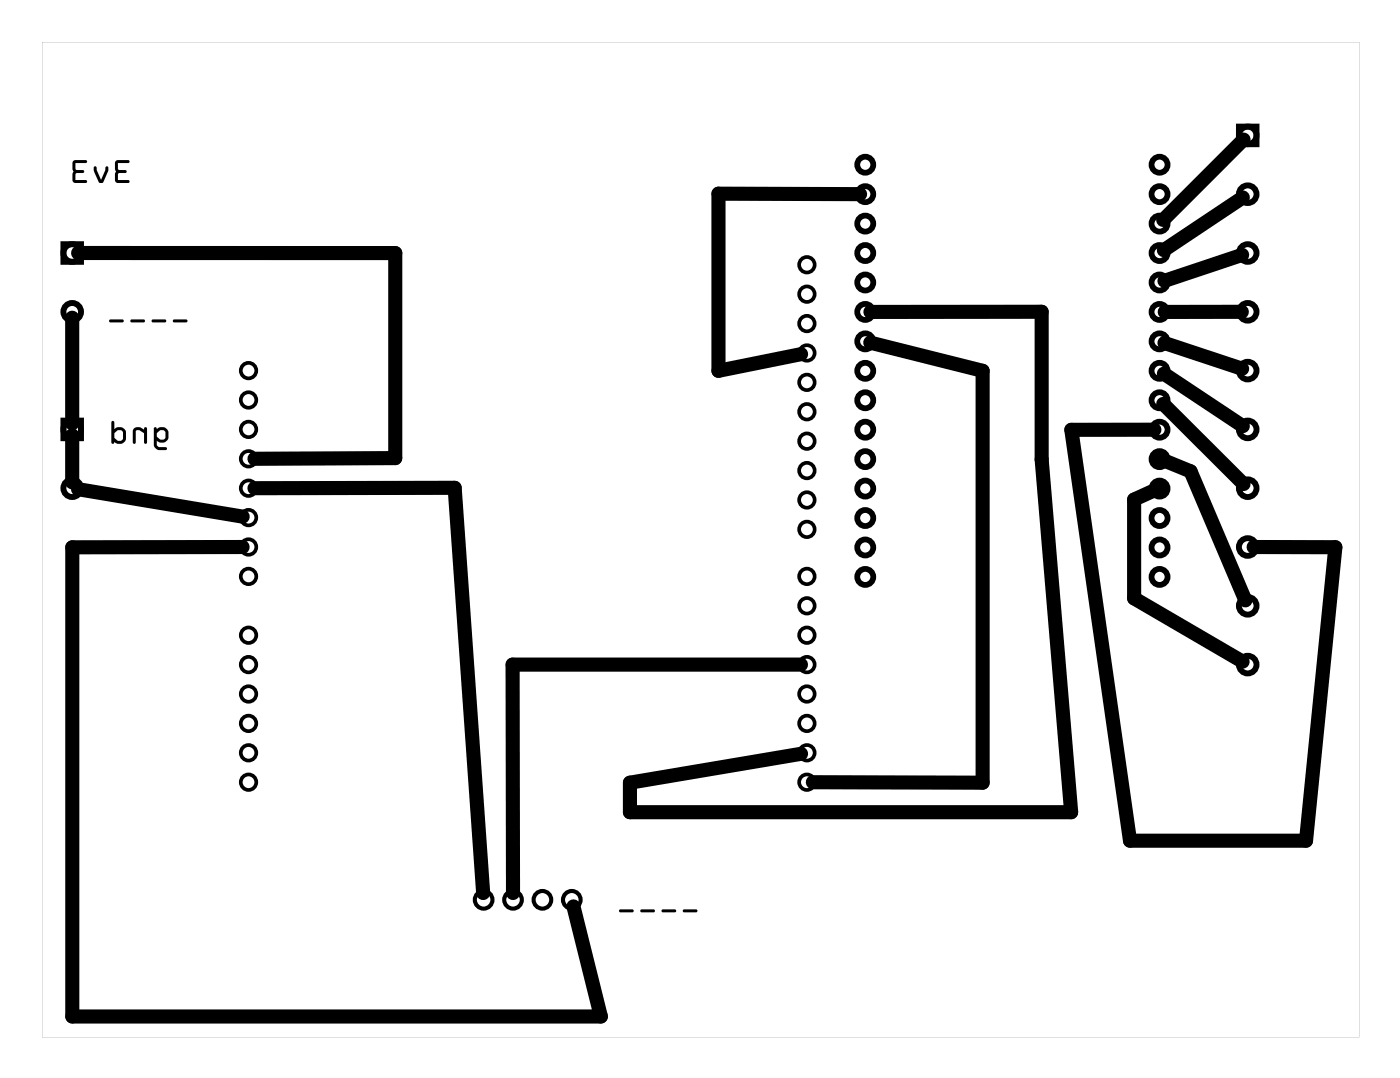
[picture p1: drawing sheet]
<svg xmlns="http://www.w3.org/2000/svg" width="121mm" height="93mm" viewBox="0 0 121 93" stroke-linecap="round" stroke-linejoin="round" font-family="sans-serif">
<g fill="#000">
<path d="M10 13.9l-.1 .2v.5l.1 .2-.1 .3 .1 .6 .2 .1h.9a.13 .13 0 0 0 .1-.1 .13 .13 0 0 0-.1-.1h-.9v-.6l.7-.1v-.1v-.1h-.7v-.6h.9l.1-.2-.1-.1h-.9zM10 13.9l.2-.1h.9a.13 .13 0 0 1 .1 .2 .13 .13 0 0 1-.1 .1h-.9v.6h.7v.1v.1l-.7 .1v.6h.9a.13 .13 0 0 1 .1 .1 .13 .13 0 0 1-.1 .1h-.9l-.2-.1-.1-.6 .1-.3-.1-.2v-.5zM8.1 14.4a2.32 2.32 0 0 0 .6 1.4l.2-.1 .5-1v-.3h-.2h-.1v.3l-.4 .8-.3-.8-.1-.3zM8.1 14.4h.2l.1 .3 .3 .8 .4-.8v-.3h.1h.2v.4l-.5 1-.4-.1-.4-1zM6.3 13.9v.7a.37 .37 0 0 1 0 .5v.6l.1 .1h1a.13 .13 0 0 0 .1-.1 .13 .13 0 0 0-.1-.1h-.9l.1-.6 .6-.1 .1-.1-.1-.1h-.6l-.1-.6h.9a.13 .13 0 0 0 .1-.1 .13 .13 0 0 0-.1-.2h-.9zM6.3 13.9l.2-.1h.9l.1 .1-.1 .2h-.9l.1 .6h.6l.1 .1-.1 .1-.6 .1-.1 .6h.9l.1 .1v.1h-1l-.2-.1v-.6l.1-.3-.1-.2v-.5z"/>
<path d="M10 13.9l-.1 .7a.37 .37 0 0 1 0 .5l.1 .6 .1 .1h1a.13 .13 0 0 0 .1-.1 .13 .13 0 0 0-.1-.1h-.9v-.6l.6-.1a.13 .13 0 0 0 .1-.1 .13 .13 0 0 0-.1-.1h-.6v-.6h.9a.13 .13 0 0 0 .1-.1 .13 .13 0 0 0-.1-.2h-.9zM8.1 14.4a2.32 2.32 0 0 0 .6 1.4l.2-.1 .5-1v-.3h-.2h-.1v.3l-.4 .8-.3-.8-.1-.3zM6.3 13.9v.7a.37 .37 0 0 1 0 .5v.6l.1 .1h1a.13 .13 0 0 0 .1-.1 .13 .13 0 0 0-.1-.1h-.9l.1-.6 .5-.1a.13 .13 0 0 0 .2-.1 .13 .13 0 0 0-.2-.1h-.5l-.1-.6h.9a.13 .13 0 0 0 .1-.1 .13 .13 0 0 0-.1-.2h-.9z"/>
<path d="M13.6 37.4l.3-.2h.3l.1 .2v.4l-.2 .2h-.3l-.2-.3zM13.3 36.9v1.7l.4 .3h.6a.13 .13 0 0 0 .1-.1 .13 .13 0 0 0-.1-.2h-.6l-.1-.1v-.4a.58 .58 0 0 0 .8 0l.1-.2a.84 .84 0 0 0-.2-.9l-.4-.1-.3 .2-.1-.2zM11.6 37l-.1 .3v.9a.13 .13 0 0 0 .1 .1 .13 .13 0 0 0 .1-.1v-.9l.2-.1h.1l.5 .2v.8a.13 .13 0 0 0 .1 .1 .13 .13 0 0 0 .1-.1v-1.3h-.2v.2l-.5-.2zM9.9 37.4l.3-.2h.4v.2v.5v.1l-.4 .1-.3-.2zM9.7 36.4l-.1 1.9h.2l.1-.1a.58 .58 0 0 0 .6 .1 .58 .58 0 0 0 .4-.4v-.5a.59 .59 0 0 0-1-.3v-.7z"/>
<path d="M13.6 37.4l.3-.2h.3l.1 .2v.4l-.2 .2h-.3l-.2-.3zM13.6 37.4v.3l.2 .3h.3l.2-.2v-.4l-.1-.2h-.3zM13.3 36.9v1.7l.4 .3 .7-.1v-.2h-.7l-.1-.1-.1-.4a.63 .63 0 0 0 .8 0l.2-.2a.84 .84 0 0 0-.2-.9l-.4-.1-.4 .2v-.2zM13.3 36.9h.2l.1 .2 .3-.2h.3l.2 .1a.9 .9 0 0 1 .1 1l-.3 .2a.67 .67 0 0 1-.7-.1l.1 .4 .1 .1h.7v.2l-.7 .1-.4-.3zM11.6 37l-.1 .3v.9a.13 .13 0 0 0 .1 .1 .13 .13 0 0 0 .1-.1v-1h.3l.5 .2v.9h.2v-1.3l-.1-.1h-.1v.2l-.5-.2zM11.6 37l.4-.1 .5 .2v-.2h.2v1.3a.13 .13 0 0 1-.1 .1 .13 .13 0 0 1-.2-.1l.1-.8-.5-.2h-.1l-.2 .1v1h-.2v-1zM9.9 37.4l.3-.2h.4v.2v.5v.1l-.4 .1-.3-.2zM9.9 37.4v.5l.3 .2 .4-.1v-.1v-.5v-.2h-.4zM9.7 36.4l-.1 1.9h.2l.1-.1a.61 .61 0 0 0 .9 0 1.07 1.07 0 0 0 .1-.9 .6 .6 0 0 0-.8-.4l-.2 .2v-.7zM9.7 36.4h.2v.7a.59 .59 0 0 1 .8-.1l.2 .3a1.07 1.07 0 0 1-.1 .9l-.4 .1h-.3l-.2-.1-.1 .1h-.2z"/>
<path d="M15 27.6l-.1 .2 .2 .1h1l.1-.2-.1-.1zM15 27.6h1.1a.13 .13 0 0 1 .1 .1 .13 .13 0 0 1-.1 .2l-1.1-.1zM13.1 27.6v.2l.1 .1h1l.2-.2-.2-.1zM13.1 27.6h1.1l.2 .1-.2 .2h-1l-.1-.1zM11.3 27.6v.2l.1 .1h1l.1-.2-.1-.1zM11.3 27.6h1.1l.1 .1-.1 .2h-1l-.1-.1zM9.5 27.6l-.1 .2 .2 .1h1l.1-.2-.1-.1zM9.5 27.6h1.1a.13 .13 0 0 1 .1 .1 .13 .13 0 0 1-.1 .2l-1.1-.1z"/>
<path d="M15 27.6v.2l1.1 .1a.13 .13 0 0 0 .1-.2 .13 .13 0 0 0-.1-.1zM13.1 27.6l.1 .2 1 .1a.14 .14 0 0 0 .2-.2 .13 .13 0 0 0-.2-.1zM11.3 27.6v.2l1.1 .1a.13 .13 0 0 0 .1-.2 .13 .13 0 0 0-.1-.1zM9.5 27.6v.2l1.1 .1a.13 .13 0 0 0 .1-.2 .13 .13 0 0 0-.1-.1z"/>
<path d="M59 78.6v.1l.1 .1h1l.2-.1-.2-.1zM59 78.6h1.1a.13 .13 0 0 1 .2 .1 .13 .13 0 0 1-.2 .1h-1zM57.2 78.6v.1l.1 .1h1l.1-.1-.1-.1zM57.2 78.6h1.1l.1 .1-.1 .1h-1l-.1-.1zM55.4 78.6l-.1 .1 .2 .1h1l.1-.1-.1-.1zM55.4 78.6h1.1l.1 .1-.1 .1h-1l-.2-.1zM53.5 78.6v.1l.1 .1h1l.2-.1-.2-.1zM53.5 78.6h1.1a.13 .13 0 0 1 .2 .1 .13 .13 0 0 1-.2 .1h-1z"/>
<path d="M59 78.6l.1 .2h1a.13 .13 0 0 0 .2-.1 .13 .13 0 0 0-.2-.1zM57.2 78.6l.1 .2h1a.13 .13 0 0 0 .1-.1 .13 .13 0 0 0-.1-.1zM55.4 78.6v.2h1.1a.13 .13 0 0 0 .1-.1 .13 .13 0 0 0-.1-.1zM53.5 78.6l.1 .2h1a.13 .13 0 0 0 .2-.1 .13 .13 0 0 0-.2-.1z"/>
<path d="M3.6 3.6h113.9v86h-113.9zM3.6 3.6v86h113.9v-86z"/>
<circle cx="100.2" cy="39.6" r=".61"/>
<circle cx="100.2" cy="42.2" r=".61"/>
</g>
<g fill="none" stroke="#000" stroke-width=".5">
<circle cx="74.8" cy="19.3" r=".69"/>
<circle cx="74.8" cy="16.8" r=".69"/>
<circle cx="74.8" cy="14.2" r=".69"/>
<circle cx="100.2" cy="19.3" r=".69"/>
<circle cx="100.2" cy="16.8" r=".69"/>
<circle cx="100.2" cy="14.2" r=".69"/>
<circle cx="74.8" cy="32" r=".69"/>
<circle cx="74.8" cy="39.7" r=".69"/>
<circle cx="74.8" cy="26.9" r=".69"/>
<circle cx="74.8" cy="34.6" r=".69"/>
<circle cx="74.8" cy="37.1" r=".69"/>
<circle cx="74.8" cy="24.4" r=".69"/>
<circle cx="74.8" cy="21.9" r=".69"/>
<circle cx="74.8" cy="29.5" r=".69"/>
<circle cx="100.2" cy="32" r=".69"/>
<circle cx="100.2" cy="39.7" r=".69"/>
<circle cx="100.2" cy="26.9" r=".69"/>
<circle cx="100.2" cy="34.6" r=".69"/>
<circle cx="100.2" cy="37.1" r=".69"/>
<circle cx="100.2" cy="21.9" r=".69"/>
<circle cx="100.2" cy="24.4" r=".69"/>
<circle cx="100.2" cy="29.5" r=".69"/>
<circle cx="74.8" cy="47.3" r=".69"/>
<circle cx="74.8" cy="49.8" r=".69"/>
<circle cx="74.8" cy="42.2" r=".69"/>
<circle cx="74.8" cy="44.8" r=".69"/>
<circle cx="100.2" cy="47.3" r=".69"/>
<circle cx="100.2" cy="49.8" r=".69"/>
<circle cx="100.2" cy="44.8" r=".69"/>
<circle cx="100.2" cy="42.2" r=".69"/>
</g>
<g fill="none" stroke="#000" stroke-width=".35">
<circle cx="41.8" cy="77.7" r=".76"/>
<circle cx="44.3" cy="77.7" r=".76"/>
<circle cx="46.9" cy="77.7" r=".76"/>
<circle cx="49.4" cy="77.7" r=".76"/>
</g>
<g fill="none" stroke="#000" stroke-width=".32">
<circle cx="21.5" cy="37.1" r=".67"/>
<circle cx="21.5" cy="39.6" r=".67"/>
<circle cx="21.5" cy="32" r=".67"/>
<circle cx="21.5" cy="34.6" r=".67"/>
<circle cx="69.7" cy="30.5" r=".67"/>
<circle cx="69.7" cy="28" r=".67"/>
<circle cx="69.7" cy="35.6" r=".67"/>
<circle cx="69.7" cy="38.1" r=".67"/>
<circle cx="69.7" cy="33" r=".67"/>
<circle cx="69.7" cy="25.4" r=".67"/>
<circle cx="69.7" cy="22.9" r=".67"/>
<circle cx="21.5" cy="54.9" r=".67"/>
<circle cx="21.5" cy="57.4" r=".67"/>
<circle cx="21.5" cy="49.8" r=".67"/>
<circle cx="21.5" cy="42.2" r=".67"/>
<circle cx="21.5" cy="44.7" r=".67"/>
<circle cx="21.5" cy="60" r=".67"/>
<circle cx="21.5" cy="47.3" r=".67"/>
<circle cx="69.7" cy="52.3" r=".67"/>
<circle cx="69.7" cy="57.4" r=".67"/>
<circle cx="69.7" cy="54.9" r=".67"/>
<circle cx="69.7" cy="49.8" r=".67"/>
<circle cx="69.7" cy="40.7" r=".67"/>
<circle cx="69.7" cy="43.2" r=".67"/>
<circle cx="69.7" cy="45.7" r=".67"/>
<circle cx="69.7" cy="60" r=".67"/>
<circle cx="21.5" cy="65" r=".67"/>
<circle cx="21.5" cy="67.6" r=".67"/>
<circle cx="21.5" cy="62.5" r=".67"/>
<circle cx="69.7" cy="67.6" r=".67"/>
<circle cx="69.7" cy="65" r=".67"/>
<circle cx="69.7" cy="62.5" r=".67"/>
</g>
<g fill="none" stroke="#000" stroke-width=".51">
<path d="M107.1 10.9h1.5v1.6h-1.5zM5.5 36.3h1.5v1.6h-1.5zM5.5 21.1h1.5v1.5h-1.5z"/>
<circle cx="107.8" cy="16.8" r=".76"/>
<circle cx="107.8" cy="11.7" r=".76"/>
<circle cx="6.2" cy="26.9" r=".76"/>
<circle cx="6.2" cy="37.1" r=".76"/>
<circle cx="6.2" cy="21.9" r=".76"/>
<circle cx="107.8" cy="26.9" r=".76"/>
<circle cx="107.8" cy="21.9" r=".76"/>
<circle cx="107.8" cy="37.1" r=".76"/>
<circle cx="107.8" cy="32" r=".76"/>
<circle cx="6.2" cy="42.2" r=".76"/>
<circle cx="107.8" cy="52.3" r=".76"/>
<circle cx="107.8" cy="57.4" r=".76"/>
<circle cx="107.8" cy="42.2" r=".76"/>
<circle cx="107.8" cy="47.3" r=".76"/>
</g>
<g fill="none" stroke="#000" stroke-width="1.2">
<path d="M74.3 16.8l-12.2-.1v15.3l7.1-1.4M107.4 17.1l-6.8 4.5M107.5 12.1l-7 6.9M6.2 27.4v9.2M6.2 37.6v4.1M6.7 21.9h27.5v17.7h-12.2M75.2 29.6l9.7 2.4v35.6h-14.6M75.2 26.9h14.8v12.8l2.6 30.5h-38.2v-2.6l14.8-2.5M99.8 37.1h-7.2l5.1 35.5h15.2l2.5-25.3h-7.1M100.2 39.6l2.7 1.1 4.7 11.2M100.5 34.9l7 6.9M100.6 32.3l6.8 4.5"/>
<path d="M100.6 29.6l6.8 2.3M107.3 26.9h-6.6M107.4 22l-6.8 2.3M6.7 42.3l14.3 2.3M21 47.3h-14.8v40.5h45.7l-2.3-9.5M22 42.2l17.3-.1 2.5 35.1M69.2 57.4h-24.9v19.8M100.2 42.2l-2.2 1v8.5l9.4 5.5"/>
</g>
</svg>
